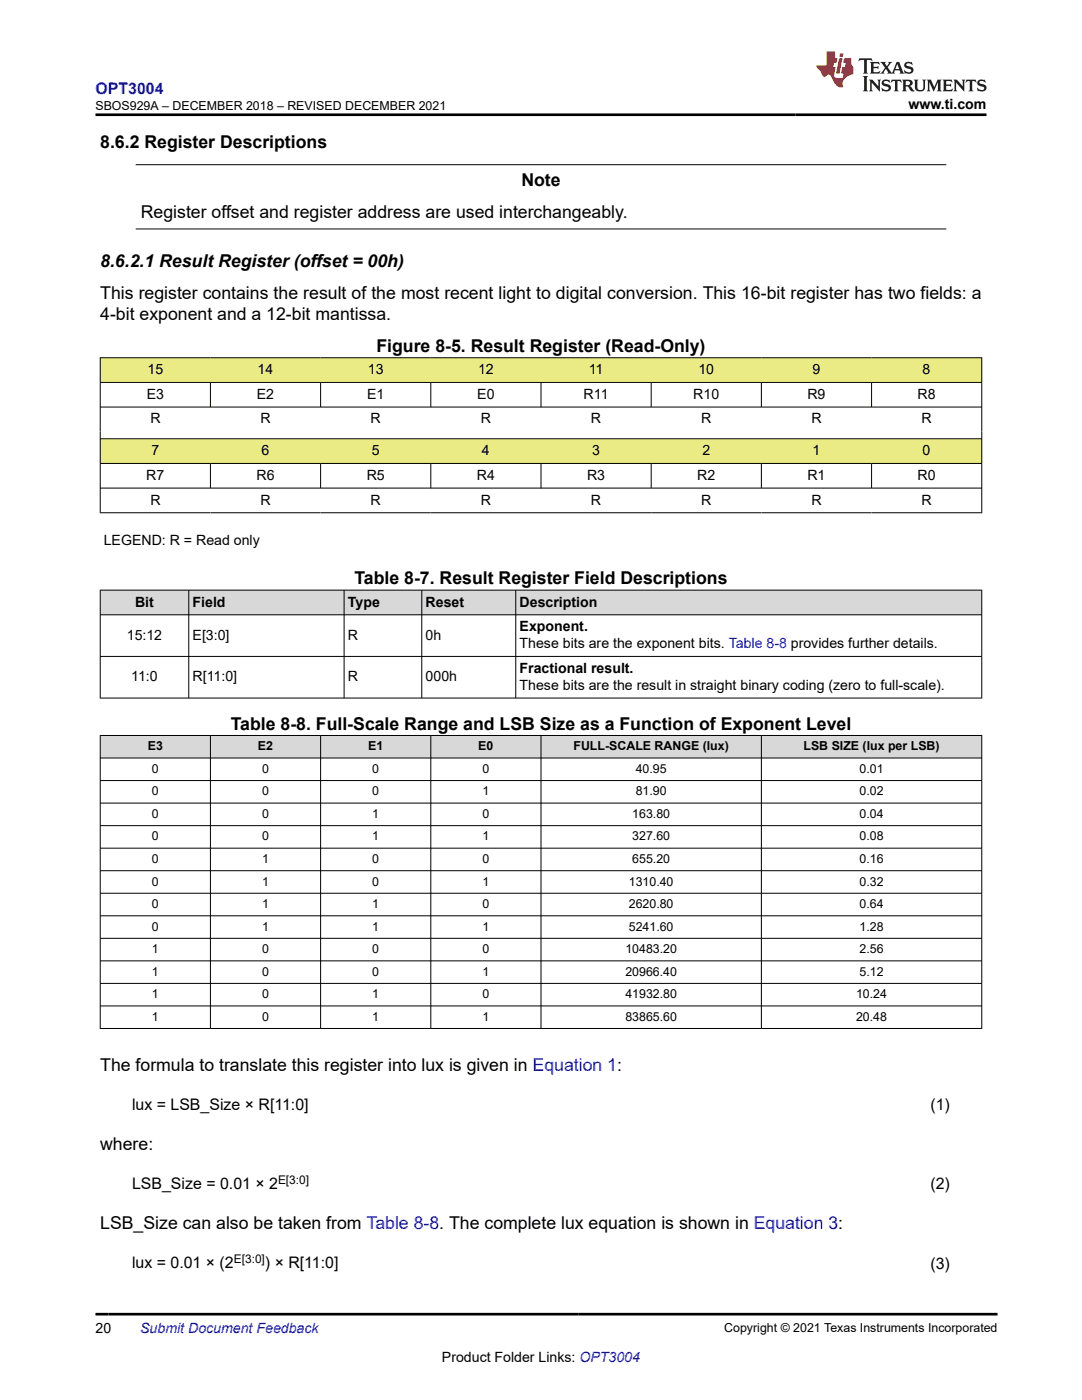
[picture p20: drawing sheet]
<svg xmlns="http://www.w3.org/2000/svg" width="216mm" height="279mm" viewBox="0 0 216 279" stroke-linecap="round" stroke-linejoin="round" font-family="sans-serif">
<defs><g id="words">
<g font-size="3.5">
<text x="20" y="29.6">8.6.2 Register Descriptions</text>
<text x="104" y="37.1">Note</text>
<text x="28.1" y="43.5">Register offset and register address are used interchangeably.</text>
<text x="20" y="53.3">8.6.2.1 Result Register (offset = 00h)</text>
<text x="20" y="59.6">This register contains the result of the most recent light to digital conversion. This 16-bit register has two fields: a</text>
<text x="20" y="63.9">4-bit exponent and a 12-bit mantissa.</text>
<text x="75.1" y="70.2">Figure 8-5. Result Register (Read-Only)</text>
<text x="70.7" y="116.6">Table 8-7. Result Register Field Descriptions</text>
<text x="46" y="145.6">Table 8-8. Full-Scale Range and LSB Size as a Function of Exponent Level</text>
<text x="20" y="213.7">The formula to translate this register into lux is given in Equation 1:</text>
<text x="20" y="229.5">where:</text>
<text x="20" y="245.3">LSB_Size can also be taken from Table 8-8. The complete lux equation is shown in Equation 3:</text>
</g>
<text font-size="3.2" fill="#00f" x="19" y="18.7">OPT3004</text>
<g font-size="3.2">
<text x="26.4" y="221.4">lux = LSB_Size × R[11:0]</text>
<text x="185.7" y="221.5">(1)</text>
<text x="26.4" y="237.3">LSB_Size = 0.01 × 2</text>
<text x="185.7" y="237.4">(2)</text>
<text x="26.4" y="253.1">lux = 0.01 × (2</text>
<text x="52.9" y="253.1">) × R[11:0]</text>
<text x="185.7" y="253.2">(3)</text>
</g>
<g font-size="2.8">
<text x="181.3" y="21.8">www.ti.com</text>
<text x="29.5" y="74.7">15</text>
<text x="51.4" y="74.7">14</text>
<text x="73.4" y="74.7">13</text>
<text x="95.4" y="74.7">12</text>
<text x="117.5" y="74.7">11</text>
<text x="139.4" y="74.7">10</text>
<text x="162.1" y="74.7">9</text>
<text x="184.1" y="74.7">8</text>
<text x="29.3" y="79.6">E3</text>
<text x="51.3" y="79.6">E2</text>
<text x="73.2" y="79.6">E1</text>
<text x="95.2" y="79.6">E0</text>
<text x="116.5" y="79.6">R11</text>
<text x="138.3" y="79.6">R10</text>
<text x="161.1" y="79.6">R9</text>
<text x="183.1" y="79.6">R8</text>
<text x="30" y="84.5">R</text>
<text x="52" y="84.5">R</text>
<text x="73.9" y="84.5">R</text>
<text x="95.9" y="84.5">R</text>
<text x="117.9" y="84.5">R</text>
<text x="139.9" y="84.5">R</text>
<text x="161.9" y="84.5">R</text>
<text x="183.9" y="84.5">R</text>
<text x="29.2" y="95.8">R7</text>
<text x="30.2" y="90.8">7</text>
<text x="51.2" y="95.8">R6</text>
<text x="52.2" y="90.8">6</text>
<text x="73.2" y="95.8">R5</text>
<text x="74.2" y="90.8">5</text>
<text x="95.2" y="95.8">R4</text>
<text x="96.2" y="90.8">4</text>
<text x="117.1" y="95.8">R3</text>
<text x="118.2" y="90.8">3</text>
<text x="139.1" y="95.8">R2</text>
<text x="140.1" y="90.8">2</text>
<text x="161.1" y="95.8">R1</text>
<text x="162.1" y="90.8">1</text>
<text x="183.1" y="95.8">R0</text>
<text x="184.1" y="90.8">0</text>
<text x="30" y="100.7">R</text>
<text x="52" y="100.7">R</text>
<text x="73.9" y="100.7">R</text>
<text x="95.9" y="100.7">R</text>
<text x="117.9" y="100.7">R</text>
<text x="139.9" y="100.7">R</text>
<text x="161.9" y="100.7">R</text>
<text x="183.9" y="100.7">R</text>
<text x="20.7" y="108.7">LEGEND: R = Read only</text>
<text x="27" y="121">Bit</text>
<text x="38.4" y="121">Field</text>
<text x="69.4" y="121">Type</text>
<text x="84.9" y="121">Reset</text>
<text x="103.7" y="121">Description</text>
<text x="103.7" y="126">Exponent.</text>
<text x="25.3" y="127.7">15:12</text>
<text x="38.4" y="127.7">E[3:0]</text>
<text x="69.4" y="127.7">R</text>
<text x="84.9" y="127.7">0h</text>
<text x="103.7" y="129.4">These bits are the exponent bits. Table 8-8 provides further details.</text>
<text x="26.2" y="136">11:0</text>
<text x="38.4" y="136">R[11:0]</text>
<text x="69.4" y="136">R</text>
<text x="84.9" y="136">000h</text>
<text x="103.7" y="134.3">Fractional result.</text>
<text x="103.7" y="137.7">These bits are the result in straight binary coding (zero to full-scale).</text>
<text x="19" y="266.1">20</text>
<text x="88.2" y="271.7">Product Folder Links: OPT3004</text>
</g>
<text font-size="2.8" fill="#00f" x="28" y="266.1">Submit Document Feedback</text>
<g font-size="2.5">
<text x="19" y="21.9">SBOS929A – DECEMBER 2018 – REVISED DECEMBER 2021</text>
<text x="29.5" y="149.7">E3</text>
<text x="51.5" y="149.7">E2</text>
<text x="73.5" y="149.7">E1</text>
<text x="95.4" y="149.7">E0</text>
<text x="114.4" y="149.7">FULL-SCALE RANGE (lux)</text>
<text x="160.3" y="149.7">LSB SIZE (lux per LSB)</text>
<text x="30.3" y="154.2">0</text>
<text x="52.3" y="154.2">0</text>
<text x="74.3" y="154.2">0</text>
<text x="96.3" y="154.2">0</text>
<text x="126.8" y="154.2">40.95</text>
<text x="171.5" y="154.2">0.01</text>
<text x="30.3" y="158.7">0</text>
<text x="52.3" y="158.7">0</text>
<text x="74.3" y="158.7">0</text>
<text x="96.3" y="158.7">1</text>
<text x="126.8" y="158.7">81.90</text>
<text x="171.5" y="158.7">0.02</text>
<text x="30.3" y="163.2">0</text>
<text x="30.3" y="167.7">0</text>
<text x="52.3" y="163.2">0</text>
<text x="52.3" y="167.7">0</text>
<text x="74.3" y="163.2">1</text>
<text x="74.3" y="167.7">1</text>
<text x="96.3" y="163.2">0</text>
<text x="96.3" y="167.7">1</text>
<text x="126.2" y="163.2">163.80</text>
<text x="126.2" y="167.7">327.60</text>
<text x="171.5" y="163.2">0.04</text>
<text x="171.5" y="167.7">0.08</text>
<text x="30.3" y="172.2">0</text>
<text x="52.3" y="172.2">1</text>
<text x="74.3" y="172.2">0</text>
<text x="96.3" y="172.2">0</text>
<text x="126.2" y="172.2">655.20</text>
<text x="171.5" y="172.2">0.16</text>
<text x="30.3" y="176.7">0</text>
<text x="52.3" y="176.7">1</text>
<text x="74.3" y="176.7">0</text>
<text x="96.3" y="176.7">1</text>
<text x="125.5" y="176.7">1310.40</text>
<text x="171.5" y="176.7">0.32</text>
<text x="30.3" y="181.2">0</text>
<text x="30.3" y="185.7">0</text>
<text x="52.3" y="181.2">1</text>
<text x="52.3" y="185.7">1</text>
<text x="74.3" y="181.2">1</text>
<text x="74.3" y="185.7">1</text>
<text x="96.3" y="181.2">0</text>
<text x="96.3" y="185.7">1</text>
<text x="125.5" y="181.2">2620.80</text>
<text x="125.5" y="185.7">5241.60</text>
<text x="171.5" y="181.2">0.64</text>
<text x="171.5" y="185.7">1.28</text>
<text x="30.3" y="190.2">1</text>
<text x="52.3" y="190.2">0</text>
<text x="74.3" y="190.2">0</text>
<text x="96.3" y="190.2">0</text>
<text x="124.8" y="190.2">10483.20</text>
<text x="171.5" y="190.2">2.56</text>
<text x="30.3" y="194.7">1</text>
<text x="52.3" y="194.7">0</text>
<text x="74.3" y="194.7">0</text>
<text x="96.3" y="194.7">1</text>
<text x="124.8" y="194.7">20966.40</text>
<text x="171.5" y="194.7">5.12</text>
<text x="30.3" y="199.2">1</text>
<text x="30.3" y="203.7">1</text>
<text x="52.3" y="199.2">0</text>
<text x="52.3" y="203.7">0</text>
<text x="74.3" y="199.2">1</text>
<text x="74.3" y="203.7">1</text>
<text x="96.3" y="199.2">0</text>
<text x="96.3" y="203.7">1</text>
<text x="124.8" y="199.2">41932.80</text>
<text x="124.8" y="203.7">83865.60</text>
<text x="170.8" y="199.2">10.24</text>
<text x="170.8" y="203.7">20.48</text>
<text x="144.5" y="265.8">Copyright © 2021 Texas Instruments Incorporated</text>
</g>
<g font-size="2.4">
<text x="55.5" y="236.2">E[3:0]</text>
<text x="46.6" y="252">E[3:0]</text>
</g>
</g></defs>
<path d="M27.1 32.9h161.7M27.1 45.7h161.7" fill="none" stroke="#000" stroke-width=".2"/>
<g fill="#ebeb85">
<path d="M20 71.4h175.9v4.9h-175.9z" fill-rule="evenodd"/>
<path d="M20 87.6h175.9v4.9h-175.9z" fill-rule="evenodd"/>
<path d="M20.1 71.5h21.9v4.8h-21.9z" fill-rule="evenodd"/>
<path d="M42 71.5h22v4.8h-22z" fill-rule="evenodd"/>
<path d="M64 71.5h22v4.8h-22z" fill-rule="evenodd"/>
<path d="M86 71.5h21.9v4.8h-21.9z" fill-rule="evenodd"/>
<path d="M108 71.5h21.9v4.8h-21.9z" fill-rule="evenodd"/>
<path d="M129.9 71.5h22v4.8h-22z" fill-rule="evenodd"/>
<path d="M151.9 71.5h22v4.8h-22z" fill-rule="evenodd"/>
<path d="M173.9 71.5h21.9v4.8h-21.9z" fill-rule="evenodd"/>
<path d="M20.1 87.6h21.9v4.8h-21.9z" fill-rule="evenodd"/>
<path d="M42 87.6h22v4.8h-22z" fill-rule="evenodd"/>
<path d="M64 87.6h22v4.8h-22z" fill-rule="evenodd"/>
<path d="M86 87.6h21.9v4.8h-21.9z" fill-rule="evenodd"/>
<path d="M108 87.6h21.9v4.8h-21.9z" fill-rule="evenodd"/>
<path d="M129.9 87.6h22v4.8h-22z" fill-rule="evenodd"/>
<path d="M151.9 87.6h22v4.8h-22z" fill-rule="evenodd"/>
<path d="M173.9 87.6h21.9v4.8h-21.9z" fill-rule="evenodd"/>
</g>
<g fill="none" stroke="#000" stroke-width=".2">
<path d="M19.9 71.4h176.1M19.9 76.3h176.1M20 71.3v31.1M42 76.3v5M64 76.3v5M86 76.3v5M107.9 76.3v5M129.9 76.3v5M151.9 76.3v5M173.9 76.3v5M195.9 71.3v31.1M19.9 81.2h176.1"/>
<path d="M19.9 87.6h176.1M19.9 92.5h176.1M19.9 97.4h176.1M42 92.5v5M64 92.5v5M86 92.5v5M107.9 92.5v5M129.9 92.5v5M151.9 92.5v5M173.9 92.5v5M19.9 102.3h176.1"/>
</g>
<g fill="#d8d8d8">
<path d="M20 117.8h175.9v4.9h-175.9z" fill-rule="evenodd"/>
<path d="M20.1 117.8h17.5v4.8h-17.5z" fill-rule="evenodd"/>
<path d="M37.7 117.8h30.9v4.8h-30.9z" fill-rule="evenodd"/>
<path d="M68.7 117.8h15.4v4.8h-15.4z" fill-rule="evenodd"/>
<path d="M84.2 117.8h18.7v4.8h-18.7z" fill-rule="evenodd"/>
<path d="M103 117.8h92.8v4.8h-92.8z" fill-rule="evenodd"/>
</g>
<path d="M19.9 117.8h176.1M20 117.7v21.7M37.7 117.7v21.7M68.7 117.7v21.7M84.2 117.7v21.7M102.9 117.7v21.7M195.9 117.7v21.7M19.9 122.7h176.1M19.9 131h176.1M19.9 139.3h176.1" fill="none" stroke="#000" stroke-width=".2"/>
<g fill="#d8d8d8">
<path d="M20 146.8h175.9v4.5h-175.9z" fill-rule="evenodd"/>
<path d="M20.1 146.8h21.8v4.4h-21.8z" fill-rule="evenodd"/>
<path d="M42 146.8h21.9v4.4h-21.9z" fill-rule="evenodd"/>
<path d="M64 146.8h21.9v4.4h-21.9z" fill-rule="evenodd"/>
<path d="M86 146.8h21.9v4.4h-21.9z" fill-rule="evenodd"/>
<path d="M108 146.8h43.9v4.4h-43.9z" fill-rule="evenodd"/>
<path d="M152 146.8h43.8v4.4h-43.8z" fill-rule="evenodd"/>
</g>
<g fill="none" stroke="#000" stroke-width=".2">
<path d="M19.9 146.8h176.1M19.9 151.3h176.1M19.9 155.8h176.1M20 146.7v58.6M42 146.7v58.6M64 146.7v58.6M86 146.7v58.6M107.9 146.7v58.6M151.9 146.7v58.6M195.9 146.7v58.6M19.9 160.3h176.1M19.9 164.8h176.1"/>
<path d="M19.9 169.3h176.1M19.9 173.8h176.1M19.9 178.3h176.1M19.9 182.8h176.1M19.9 187.3h176.1M19.9 191.8h176.1M19.9 196.3h176.1M19.9 200.8h176.1M19.9 205.3h176.1"/>
</g>
<path d="M171.5 11.6l-.2 .6 .5-.2h.6v.1v2.2l-.2 .4h1l-.2-.4v-2.2v-.1h.5l.5 .2-.1-.6zM173.6 12.4l.2 .3v1.6l-.2 .4h1.9l.1-.6a1.08 1.08 0 0 1-1.3 .2v-.7h.6l.4 .2v-.7l-.4 .2h-.6v-.5l.2-.2a1 1 0 0 1 1 .3l-.1-.5zM175.7 12.4l.9 1.1-1 1.2h.9l-.2-.2 .5-.8 .4 .8-.2 .2h1.6l-.2-.2 .2-.5h.9l.1 .5-.1 .2h.9l-.2-.4-.8-1.9h-.5l-.9 2.1-.9-1.1 .9-1h-.8l.2 .2-.4 .6-.4-.6 .2-.2zM179 12.8l.4 1h-.7zM180.7 12.5a.65 .65 0 0 0-.2 .7 .65 .65 0 0 0 .6 .5l.6 .1 .1 .3a.79 .79 0 0 1-.7 .4 .79 .79 0 0 1-.7-.5l.1 .7 .2-.1a.93 .93 0 0 0 1.1 0 .93 .93 0 0 0 .4-.9 1.46 1.46 0 0 0-1.2-.6l-.1-.3a1.09 1.09 0 0 1 1.2 .2l-.2-.6-.1 .1-.5-.2zM172.2 15.2l.2 .4v2.2l-.2 .4h1l-.2-.4v-2.2l.2-.4zM173.4 15.9l.2 .4v1.5l-.2 .4h.8l-.3-.4 .1-1.3 1.6 1.8v-2l.2-.4h-.7l.1 .2 .1 1.1-1.2-1.3zM176.2 16a.65 .65 0 0 0-.2 .8 .65 .65 0 0 0 .6 .4l.6 .2 .1 .2a.79 .79 0 0 1-.7 .4 .79 .79 0 0 1-.7-.5l.1 .7 .2-.1a.93 .93 0 0 0 1.1 .1 .93 .93 0 0 0 .4-1 1.46 1.46 0 0 0-1.2-.5l-.1-.4a1.09 1.09 0 0 1 1.2 .2l-.1-.6-.2 .1-.5-.1zM177.9 15.9l-.1 .6a.63 .63 0 0 1 .8-.3v1.6l-.3 .4h1l-.2-.4v-1.6a.66 .66 0 0 1 .8 .3l-.1-.6zM180 15.9l.2 .4v1.5l-.2 .4h1l-.2-.2-.1-.7h.5l.1 .2a.79 .79 0 0 0 1.2 .6l-1-.9a.61 .61 0 0 0 .6-.6 .61 .61 0 0 0-.5-.7zM180.8 16.2h.1a.47 .47 0 0 1 .5 .1 .47 .47 0 0 1 .1 .5l-.1 .1-.7 .1zM182.3 15.9l.2 .2a2.27 2.27 0 0 0 .4 2 1.04 1.04 0 0 0 1.7-.7v-1.3l.2-.2h-.8l.2 .4v1.1a.6 .6 0 0 1-.6 .6 .6 .6 0 0 1-.6-.6v-1.1l.3-.4zM184.9 15.9l.2 .4v1.5l-.2 .4h.8l-.3-.4v-1.4l.9 1.9 .9-1.9v1.4l-.3 .4h1l-.2-.4v-1.5l.2-.4h-.8l-.7 1.5-.6-1.5zM188.1 15.9l.2 .4v1.5l-.2 .4h1.9l.1-.6a1.09 1.09 0 0 1-1.3 .2v-.7h.6l.4 .2v-.6l-.4 .2h-.6v-.6l.2-.1a1.01 1.01 0 0 1 1 .3l-.1-.6zM190.2 15.9l.3 .4v1.5l-.3 .4h.8l-.2-.4v-1.3l1.6 1.8v-2l.2-.4h-.7l.2 .2v1.1l-1.2-1.3zM192.8 15.9l-.1 .6a.63 .63 0 0 1 .8-.3v1.6l-.3 .4h1l-.2-.4v-1.6a.66 .66 0 0 1 .8 .3l-.1-.6zM195.2 16a.65 .65 0 0 0-.2 .8 .65 .65 0 0 0 .6 .4l.6 .2 .2 .2a.79 .79 0 0 1-.7 .4 .79 .79 0 0 1-.7-.5l.1 .7 .2-.1a.93 .93 0 0 0 1 .1 .93 .93 0 0 0 .5-1 1.46 1.46 0 0 0-1.3-.5v-.4a1.09 1.09 0 0 1 1.2 .2l-.2-.6-.2 .1-.5-.1z" fill="#231f20"/>
<path d="M164.9 10.3v2.7h-2l.1 .4 .8 1a.95 .95 0 0 0 1 .9 .59 .59 0 0 1 .5-.4 .59 .59 0 0 1 .5 .3l.4 .8a1.59 1.59 0 0 0 2.1 1.4 1.61 1.61 0 0 1 1-2.3l1-.3-.1-1.5a1.59 1.59 0 0 1-.3-1.7h-1.5l-.2 .9h.6l-.2 .9h-.5l-.2 .9v.3l.4 .1-.1 .9h-.7a.73 .73 0 0 1-1-.7l.3-1.5h-.5l.1-.9h.5l.2-.9h-.5v-1.3zM167.4 11.6l-.6 3.1h.7l.6-3.1zM167.6 10.7l-.1 .6h.7l.1-.6z" fill="#ed1c24"/>
<path d="M19 22.9h177.8M19 262.3h180" fill="none" stroke="#000" stroke-width=".53"/>
<use href="#words"/>
</svg>
